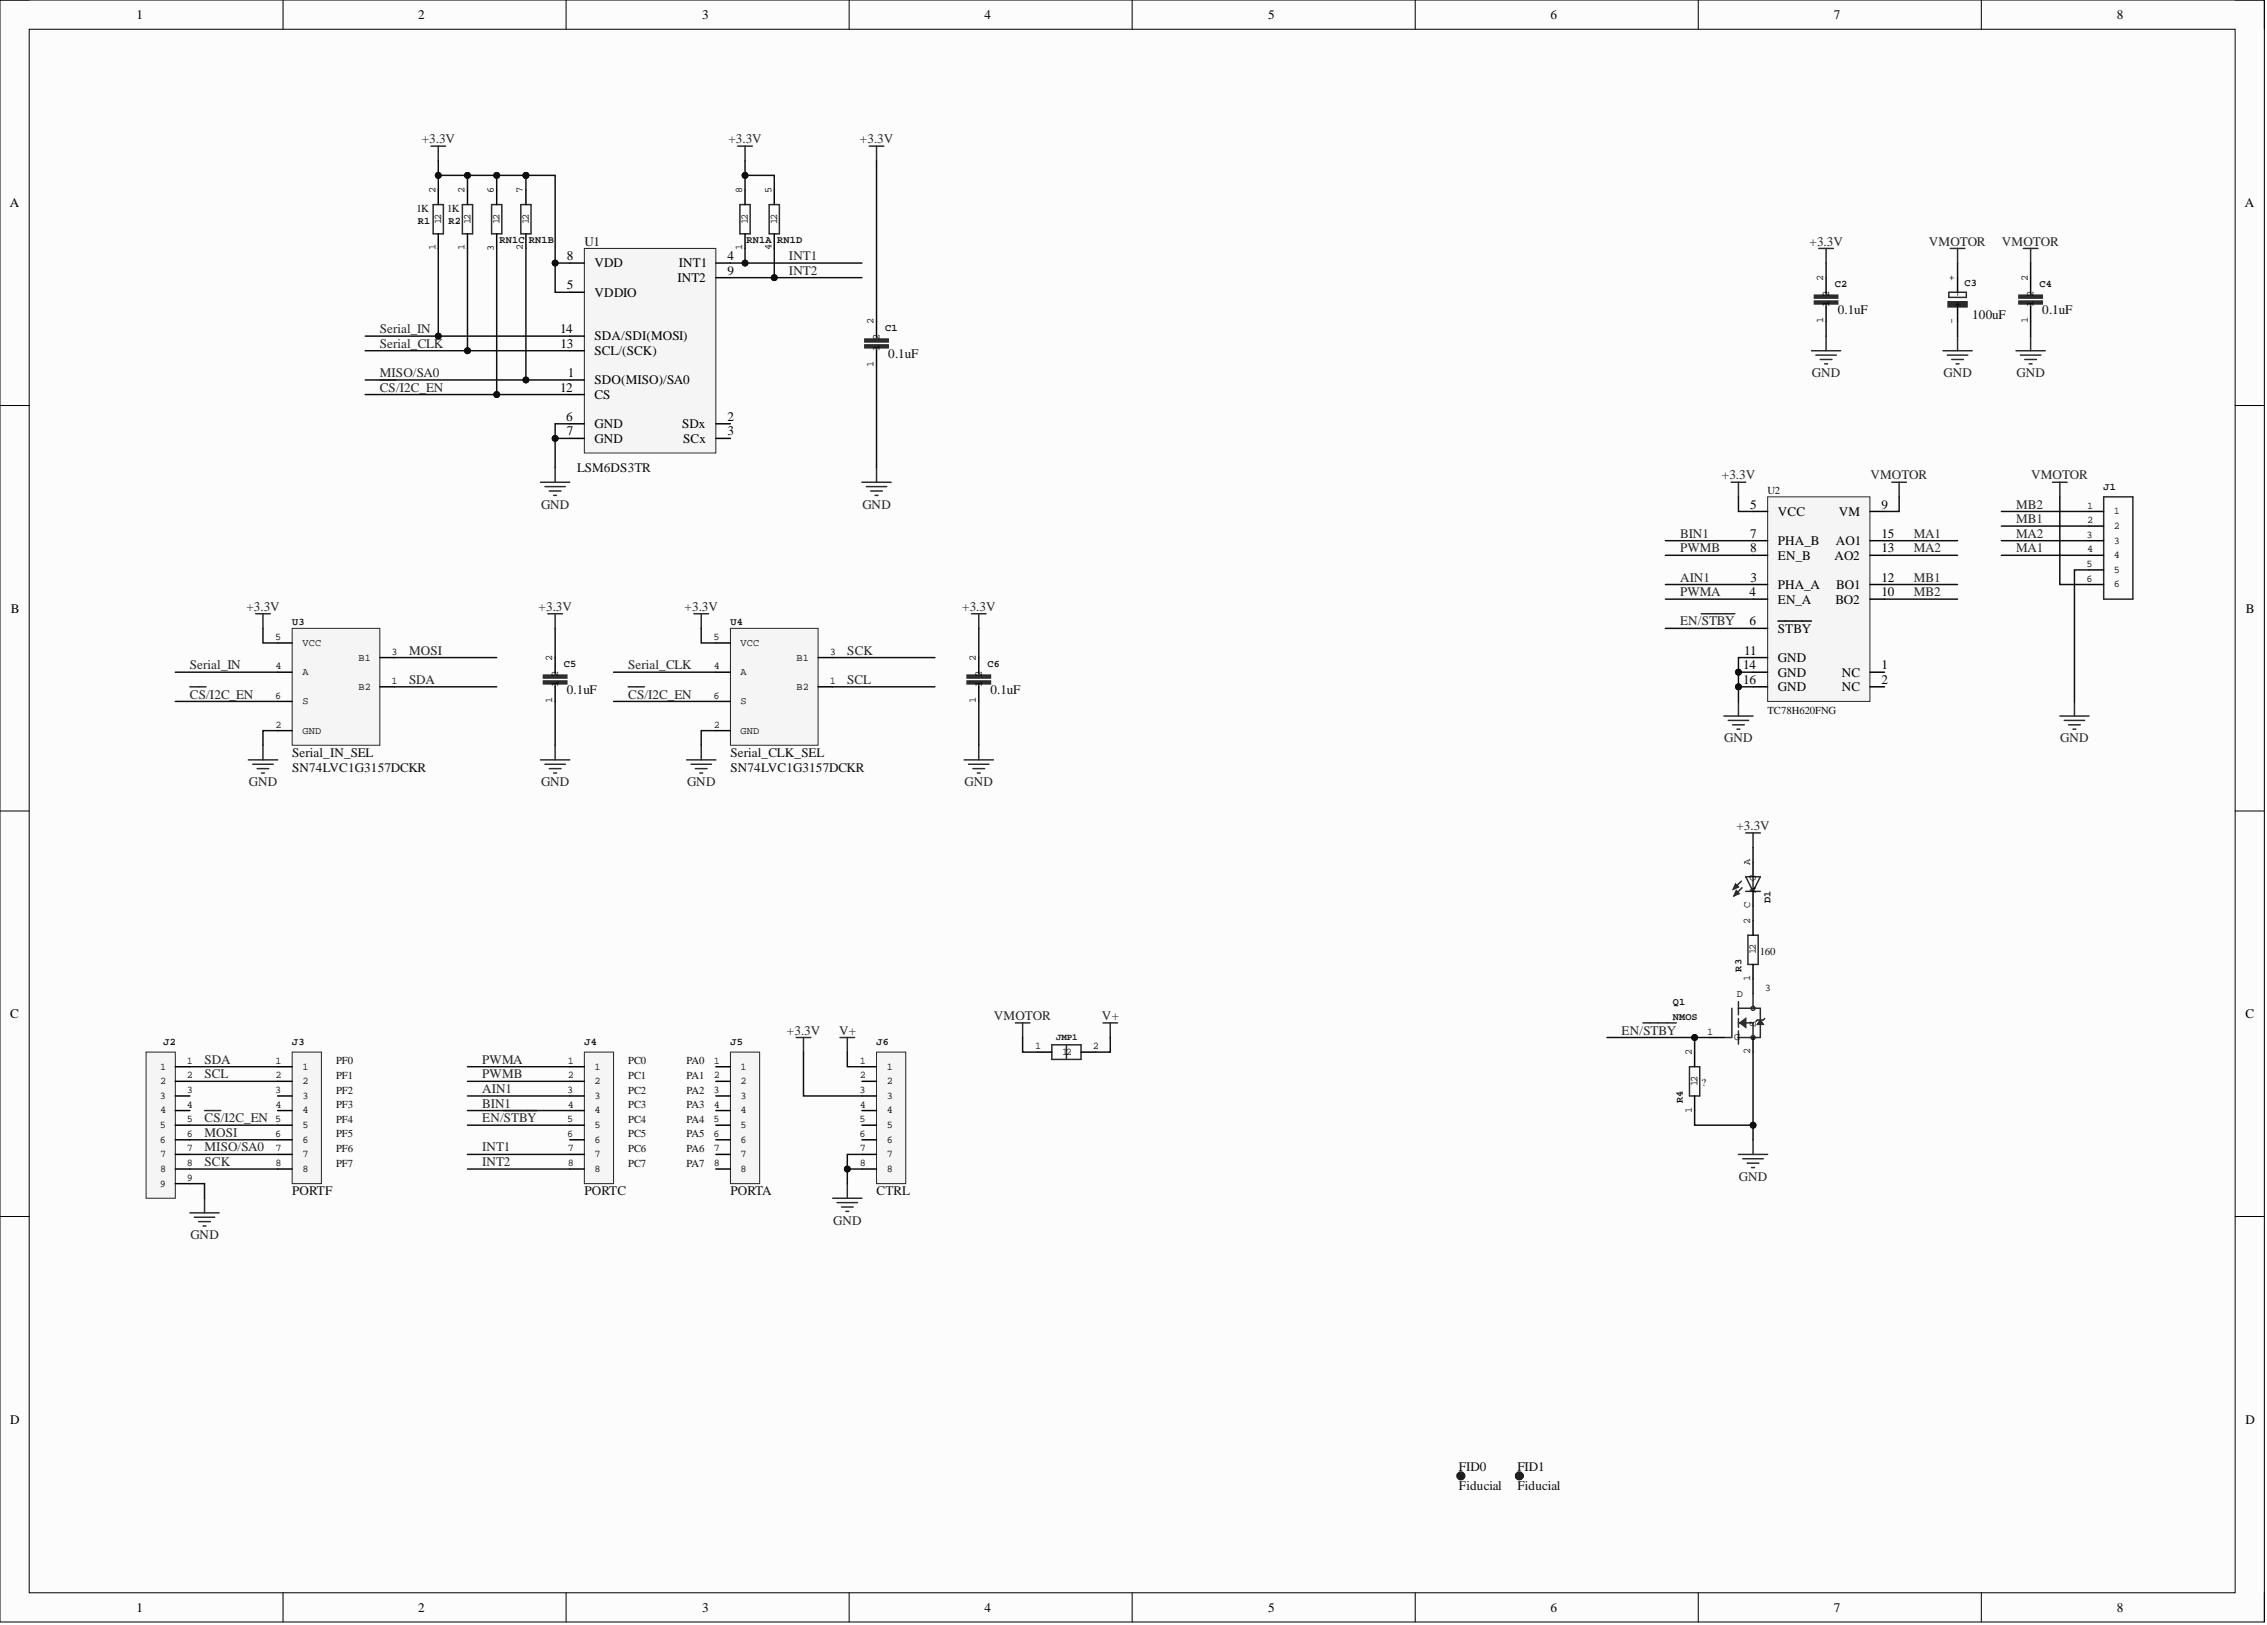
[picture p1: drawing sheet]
<svg xmlns="http://www.w3.org/2000/svg" width="393mm" height="282mm" viewBox="0 0 393 282" stroke-linecap="round" stroke-linejoin="round" font-family="sans-serif">
<defs><g id="words">
<g font-size="2.3">
<text x="23.7" y="3.3">1</text>
<text x="72.6" y="3.3">2</text>
<text x="121.8" y="3.3">3</text>
<text x="170.8" y="3.3">4</text>
<text x="220" y="3.3">5</text>
<text x="269" y="3.3">6</text>
<text x="318.2" y="3.3">7</text>
<text x="367.3" y="3.3">8</text>
<text x="1.7" y="35.9">A</text>
<text x="389.5" y="35.9">A</text>
<text x="98.3" y="45.1">8</text>
<text x="103.2" y="46.4">VDD</text>
<text x="117.8" y="46.4">INT1</text>
<text x="126.2" y="45.1">4</text>
<text x="126.2" y="47.7">9</text>
<text x="98.3" y="50.2">5</text>
<text x="103.2" y="51.5">VDDIO</text>
<text x="117.5" y="48.9">INT2</text>
<text x="97.2" y="57.8">14</text>
<text x="103.2" y="59.1">SDA/SDI(MOSI)</text>
<text x="97.3" y="60.3">13</text>
<text x="98.5" y="65.4">1</text>
<text x="103.2" y="61.6">SCL/(SCK)</text>
<text x="97.2" y="67.9">12</text>
<text x="103.2" y="66.7">SDO(MISO)/SA0</text>
<text x="103.2" y="69.2">CS</text>
<text x="98.3" y="73">6</text>
<text x="98.3" y="75.5">7</text>
<text x="103.2" y="74.3">GND</text>
<text x="103.2" y="76.8">GND</text>
<text x="118.4" y="74.3">SDx</text>
<text x="118.5" y="76.8">SCx</text>
<text x="126.2" y="73">2</text>
<text x="126.2" y="75.5">3</text>
<text x="303.7" y="88.2">5</text>
<text x="308.5" y="89.5">VCC</text>
<text x="319" y="89.5">VM</text>
<text x="326.5" y="88.2">9</text>
<text x="303.7" y="93.3">7</text>
<text x="303.7" y="95.8">8</text>
<text x="308.5" y="94.5">PHA_B</text>
<text x="318.5" y="94.5">AO1</text>
<text x="326.5" y="95.8">13</text>
<text x="326.5" y="93.3">15</text>
<text x="303.7" y="100.9">3</text>
<text x="308.5" y="97.1">EN_B</text>
<text x="318.3" y="97.1">AO2</text>
<text x="326.5" y="100.9">12</text>
<text x="1.9" y="106.3">B</text>
<text x="303.6" y="103.4">4</text>
<text x="308.5" y="102.2">PHA_A</text>
<text x="308.5" y="104.7">EN_A</text>
<text x="318.5" y="104.7">BO2</text>
<text x="318.6" y="102.2">BO1</text>
<text x="326.5" y="103.4">10</text>
<text x="389.7" y="106.3">B</text>
<text x="302.7" y="113.6">11</text>
<text x="303.6" y="108.5">6</text>
<text x="308.5" y="109.8">STBY</text>
<text x="302.5" y="116.1">14</text>
<text x="302.5" y="118.6">16</text>
<text x="308.5" y="114.8">GND</text>
<text x="308.5" y="117.4">GND</text>
<text x="308.5" y="119.9">GND</text>
<text x="319.5" y="117.4">NC</text>
<text x="319.5" y="119.9">NC</text>
<text x="326.5" y="116.1">1</text>
<text x="326.5" y="118.6">2</text>
<text x="1.8" y="176.6">C</text>
<text x="389.6" y="176.6">C</text>
<text x="1.8" y="247">D</text>
<text x="389.6" y="247">D</text>
<text x="23.7" y="279.6">1</text>
<text x="72.6" y="279.6">2</text>
<text x="121.8" y="279.6">3</text>
<text x="170.8" y="279.6">4</text>
<text x="220" y="279.6">5</text>
<text x="269" y="279.6">6</text>
<text x="318.2" y="279.6">7</text>
<text x="367.3" y="279.6">8</text>
</g>
<g font-size="2.3" fill="#262626">
<text x="73.2" y="24.8">+3.3V</text>
<text x="126.4" y="24.8">+3.3V</text>
<text x="149.2" y="24.8">+3.3V</text>
<text x="136.9" y="45.1">INT1</text>
<text x="136.9" y="47.7">INT2</text>
<text x="314" y="42.6">+3.3V</text>
<text x="334.7" y="42.6">VMOTOR</text>
<text x="347.3" y="42.6">VMOTOR</text>
<text x="65.9" y="57.8">Serial_IN</text>
<text x="65.9" y="65.4">MISO/SA0</text>
<text x="65.9" y="60.3">Serial_CLK</text>
<text x="314.4" y="65.4">GND</text>
<text x="337.2" y="65.4">GND</text>
<text x="349.9" y="65.4">GND</text>
<text x="65.9" y="67.9">CS/I2C_EN</text>
<text x="298.8" y="83.1">+3.3V</text>
<text x="324.5" y="83.1">VMOTOR</text>
<text x="352.4" y="83.1">VMOTOR</text>
<text x="93.9" y="88.2">GND</text>
<text x="149.6" y="88.2">GND</text>
<text x="349.8" y="88.2">MB2</text>
<text x="291.5" y="95.8">PWMB</text>
<text x="291.5" y="93.3">BIN1</text>
<text x="332.1" y="93.3">MA1</text>
<text x="332.1" y="95.8">MA2</text>
<text x="349.8" y="95.8">MA1</text>
<text x="349.8" y="93.3">MA2</text>
<text x="349.8" y="90.7">MB1</text>
<text x="291.5" y="100.9">AIN1</text>
<text x="332.1" y="100.9">MB1</text>
<text x="42.8" y="106">+3.3V</text>
<text x="93.4" y="106">+3.3V</text>
<text x="118.8" y="106">+3.3V</text>
<text x="167" y="106">+3.3V</text>
<text x="291.5" y="103.4">PWMA</text>
<text x="332.1" y="103.4">MB2</text>
<text x="71" y="113.6">MOSI</text>
<text x="147" y="113.6">SCK</text>
<text x="291.5" y="108.5">EN/STBY</text>
<text x="33" y="116.1">Serial_IN</text>
<text x="71" y="118.6">SDA</text>
<text x="109" y="116.1">Serial_CLK</text>
<text x="147" y="118.6">SCL</text>
<text x="33" y="121.2">CS/I2C_EN</text>
<text x="109" y="121.2">CS/I2C_EN</text>
<text x="299.2" y="128.8">GND</text>
<text x="357.5" y="128.8">GND</text>
<text x="43.2" y="136.4">GND</text>
<text x="93.9" y="136.4">GND</text>
<text x="119.2" y="136.4">GND</text>
<text x="167.4" y="136.4">GND</text>
<text x="301.3" y="144">+3.3V</text>
<text x="136.5" y="179.5">+3.3V</text>
<text x="145.6" y="179.5">V+</text>
<text x="172.4" y="176.9">VMOTOR</text>
<text x="191.2" y="176.9">V+</text>
<text x="281.4" y="179.5">EN/STBY</text>
<text x="35.5" y="184.5">SDA</text>
<text x="83.6" y="184.5">PWMA</text>
<text x="35.5" y="187.1">SCL</text>
<text x="83.6" y="189.6">AIN1</text>
<text x="83.6" y="187.1">PWMB</text>
<text x="35.5" y="197.2">MOSI</text>
<text x="35.5" y="194.7">CS/I2C_EN</text>
<text x="83.6" y="192.1">BIN1</text>
<text x="83.6" y="194.7">EN/STBY</text>
<text x="35.5" y="202.3">SCK</text>
<text x="35.5" y="199.7">MISO/SA0</text>
<text x="83.6" y="199.7">INT1</text>
<text x="83.6" y="202.3">INT2</text>
<text x="301.7" y="204.8">GND</text>
<text x="33" y="214.9">GND</text>
<text x="144.6" y="212.4">GND</text>
</g>
<g font-size="2.3" fill="#0e0e0e">
<text x="101.4" y="42.6">U1</text>
<text x="318.9" y="54.5">0.1uF</text>
<text x="342.2" y="55.3">100uF</text>
<text x="354.4" y="54.5">0.1uF</text>
<text x="154.1" y="62.1">0.1uF</text>
<text x="100.1" y="81.9">LSM6DS3TR</text>
<text x="98.3" y="120.4">0.1uF</text>
<text x="171.9" y="120.4">0.1uF</text>
<text x="50.7" y="131.3">Serial_IN_SEL</text>
<text x="126.7" y="131.3">Serial_CLK_SEL</text>
<text x="50.7" y="133.8">SN74LVC1G3157DCKR</text>
<text x="126.7" y="133.8">SN74LVC1G3157DCKR</text>
<text x="50.7" y="207.3">PORTF</text>
<text x="101.4" y="207.3">PORTC</text>
<text x="126.7" y="207.3">PORTA</text>
<text x="152.1" y="207.3">CTRL</text>
<text x="253.1" y="255.2">FID0</text>
<text x="263.3" y="255.2">FID1</text>
<text x="253.1" y="258.5">Fiducial</text>
<text x="263.3" y="258.5">Fiducial</text>
</g>
<g font-size="1.9" fill="#0e0e0e">
<text x="72.2" y="36.8">1K</text>
<text x="77.6" y="36.8">1K</text>
<text x="306.7" y="85.8">U2</text>
<text x="306.7" y="123.8">TC78H620FNG</text>
<text x="305.4" y="165.6">160</text>
<text x="58.3" y="184.6">PF0</text>
<text x="109" y="184.6">PC0</text>
<text x="119.1" y="184.6">PA0</text>
<text x="58.3" y="187.1">PF1</text>
<text x="58.3" y="189.7">PF2</text>
<text x="109" y="187.1">PC1</text>
<text x="109" y="189.7">PC2</text>
<text x="119.1" y="187.1">PA1</text>
<text x="119.1" y="189.7">PA2</text>
<text x="295.2" y="188.4">?</text>
<text x="58.3" y="192.2">PF3</text>
<text x="58.3" y="194.7">PF4</text>
<text x="58.3" y="197.3">PF5</text>
<text x="109" y="192.2">PC3</text>
<text x="109" y="194.7">PC4</text>
<text x="109" y="197.3">PC5</text>
<text x="119.1" y="192.2">PA3</text>
<text x="119.1" y="194.7">PA4</text>
<text x="119.1" y="197.3">PA5</text>
<text x="58.3" y="199.8">PF6</text>
<text x="58.3" y="202.4">PF7</text>
<text x="109" y="199.8">PC6</text>
<text x="109" y="202.4">PC7</text>
<text x="119.1" y="199.8">PA6</text>
<text x="119.1" y="202.4">PA7</text>
</g>
<g font-size="1.8">
<text x="75.5" y="33.5" transform="rotate(-90 75.5 33.5)">2</text>
<text x="80.6" y="33.5" transform="rotate(-90 80.6 33.5)">2</text>
<text x="85.7" y="33.5" transform="rotate(-90 85.7 33.5)">6</text>
<text x="90.7" y="33.5" transform="rotate(-90 90.7 33.5)">7</text>
<text x="128.8" y="33.5" transform="rotate(-90 128.8 33.5)">8</text>
<text x="133.8" y="33.5" transform="rotate(-90 133.8 33.5)">5</text>
<text x="76.5" y="38.8" transform="rotate(-90 76.5 38.8)">12</text>
<text x="81.6" y="38.8" transform="rotate(-90 81.6 38.8)">12</text>
<text x="86.7" y="38.8" transform="rotate(-90 86.7 38.8)">12</text>
<text x="91.8" y="38.8" transform="rotate(-90 91.8 38.8)">12</text>
<text x="129.8" y="38.8" transform="rotate(-90 129.8 38.8)">12</text>
<text x="134.8" y="38.8" transform="rotate(-90 134.8 38.8)">12</text>
<text x="75.5" y="43.4" transform="rotate(-90 75.5 43.4)">1</text>
<text x="80.6" y="43.4" transform="rotate(-90 80.6 43.4)">1</text>
<text x="85.7" y="43.5" transform="rotate(-90 85.7 43.5)">3</text>
<text x="90.7" y="43.4" transform="rotate(-90 90.7 43.4)">2</text>
<text x="128.8" y="43.4" transform="rotate(-90 128.8 43.4)">1</text>
<text x="133.8" y="43.4" transform="rotate(-90 133.8 43.4)">4</text>
<text x="316.3" y="48.7" transform="rotate(-90 316.3 48.7)">2</text>
<text x="317.4" y="53.3" transform="rotate(-90 317.4 53.3)">1</text>
<text x="317.4" y="51.5" transform="rotate(-90 317.4 51.5)">2</text>
<text x="339.2" y="48.7" transform="rotate(-90 339.2 48.7)">+</text>
<text x="340.2" y="53.4" transform="rotate(-90 340.2 53.4)">+</text>
<text x="340.2" y="51.5" transform="rotate(-90 340.2 51.5)">-</text>
<text x="351.8" y="48.7" transform="rotate(-90 351.8 48.7)">2</text>
<text x="352.8" y="53.3" transform="rotate(-90 352.8 53.3)">1</text>
<text x="352.8" y="51.5" transform="rotate(-90 352.8 51.5)">2</text>
<text x="151.6" y="56.3" transform="rotate(-90 151.6 56.3)">2</text>
<text x="152.6" y="59.1" transform="rotate(-90 152.6 59.1)">2</text>
<text x="316.3" y="56.1" transform="rotate(-90 316.3 56.1)">1</text>
<text x="339.2" y="56.2" transform="rotate(-90 339.2 56.2)">-</text>
<text x="351.8" y="56.1" transform="rotate(-90 351.8 56.1)">1</text>
<text x="151.6" y="63.7" transform="rotate(-90 151.6 63.7)">1</text>
<text x="152.6" y="60.9" transform="rotate(-90 152.6 60.9)">1</text>
<text x="362.1" y="88.2">1</text>
<text x="366.8" y="89.2">1</text>
<text x="362" y="93.3">3</text>
<text x="362.1" y="90.7">2</text>
<text x="362.1" y="95.8">4</text>
<text x="366.8" y="91.8">2</text>
<text x="366.8" y="94.3">3</text>
<text x="362" y="98.3">5</text>
<text x="362" y="100.9">6</text>
<text x="366.8" y="96.8">4</text>
<text x="366.8" y="99.4">5</text>
<text x="366.8" y="101.9">6</text>
<text x="47.7" y="111">5</text>
<text x="52.5" y="112">VCC</text>
<text x="67.9" y="113.6">3</text>
<text x="123.8" y="111">5</text>
<text x="128.5" y="112">VCC</text>
<text x="144" y="113.6">3</text>
<text x="47.8" y="116.1">4</text>
<text x="52.5" y="117.1">A</text>
<text x="62.2" y="114.6">B1</text>
<text x="62.2" y="119.6">B2</text>
<text x="67.9" y="118.6">1</text>
<text x="95.8" y="114.6" transform="rotate(-90 95.8 114.6)">2</text>
<text x="96.8" y="119.2" transform="rotate(-90 96.8 119.2)">1</text>
<text x="96.8" y="117.4" transform="rotate(-90 96.8 117.4)">2</text>
<text x="123.9" y="116.1">4</text>
<text x="128.5" y="117.1">A</text>
<text x="138.2" y="114.6">B1</text>
<text x="138.2" y="119.6">B2</text>
<text x="144" y="118.6">1</text>
<text x="169.3" y="114.6" transform="rotate(-90 169.3 114.6)">2</text>
<text x="170.3" y="119.2" transform="rotate(-90 170.3 119.2)">1</text>
<text x="170.3" y="117.4" transform="rotate(-90 170.3 117.4)">2</text>
<text x="47.7" y="121.2">6</text>
<text x="52.5" y="122.2">S</text>
<text x="95.8" y="122" transform="rotate(-90 95.8 122)">1</text>
<text x="123.8" y="121.2">6</text>
<text x="128.5" y="122.2">S</text>
<text x="169.3" y="122" transform="rotate(-90 169.3 122)">1</text>
<text x="47.8" y="126.2">2</text>
<text x="52.5" y="127.2">GND</text>
<text x="123.9" y="126.2">2</text>
<text x="128.5" y="127.2">GND</text>
<text x="303.7" y="150.1" transform="rotate(-90 303.7 150.1)">A</text>
<text x="304.7" y="155" transform="rotate(-90 304.7 155)">A C</text>
<text x="303.7" y="160.2" transform="rotate(-90 303.7 160.2)">2</text>
<text x="303.7" y="157.6" transform="rotate(-90 303.7 157.6)">C</text>
<text x="304.7" y="165.5" transform="rotate(-90 304.7 165.5)">12</text>
<text x="301.4" y="172.9">D</text>
<text x="303.7" y="170.2" transform="rotate(-90 303.7 170.2)">1</text>
<text x="306.2" y="171.9">3</text>
<text x="296.2" y="179.5">1</text>
<text x="304.7" y="178.2" transform="rotate(-90 304.7 178.2)">S</text>
<text x="27.8" y="185.5">1</text>
<text x="32.4" y="184.5">1</text>
<text x="47.8" y="184.5">1</text>
<text x="52.5" y="185.5">1</text>
<text x="98.5" y="184.5">1</text>
<text x="103.2" y="185.5">1</text>
<text x="123.9" y="184.5">1</text>
<text x="128.5" y="185.5">1</text>
<text x="149.2" y="184.5">1</text>
<text x="153.9" y="185.5">1</text>
<text x="179.6" y="182">1</text>
<text x="184.3" y="183">12</text>
<text x="189.6" y="182">2</text>
<text x="293.5" y="183" transform="rotate(-90 293.5 183)">2</text>
<text x="300.9" y="180.5">G</text>
<text x="303.7" y="182.8" transform="rotate(-90 303.7 182.8)">2</text>
<text x="27.7" y="190.6">3</text>
<text x="27.8" y="188.1">2</text>
<text x="32.4" y="187.1">2</text>
<text x="32.4" y="189.6">3</text>
<text x="47.7" y="189.6">3</text>
<text x="47.8" y="187.1">2</text>
<text x="52.5" y="188.1">2</text>
<text x="52.5" y="190.6">3</text>
<text x="98.4" y="189.6">3</text>
<text x="98.5" y="187.1">2</text>
<text x="103.2" y="188.1">2</text>
<text x="103.2" y="190.6">3</text>
<text x="123.8" y="189.6">3</text>
<text x="123.9" y="187.1">2</text>
<text x="128.5" y="188.1">2</text>
<text x="128.5" y="190.6">3</text>
<text x="149.1" y="189.6">3</text>
<text x="149.2" y="187.1">2</text>
<text x="153.9" y="188.1">2</text>
<text x="153.9" y="190.6">3</text>
<text x="294.5" y="188.3" transform="rotate(-90 294.5 188.3)">12</text>
<text x="27.7" y="195.7">5</text>
<text x="27.8" y="193.1">4</text>
<text x="32.4" y="192.1">4</text>
<text x="32.4" y="194.7">5</text>
<text x="32.4" y="197.2">6</text>
<text x="47.7" y="194.7">5</text>
<text x="47.7" y="197.2">6</text>
<text x="47.8" y="192.1">4</text>
<text x="52.5" y="193.1">4</text>
<text x="52.5" y="195.7">5</text>
<text x="98.4" y="194.7">5</text>
<text x="98.4" y="197.2">6</text>
<text x="98.5" y="192.1">4</text>
<text x="103.2" y="193.1">4</text>
<text x="103.2" y="195.7">5</text>
<text x="123.8" y="194.7">5</text>
<text x="123.8" y="197.2">6</text>
<text x="123.9" y="192.1">4</text>
<text x="128.5" y="193.1">4</text>
<text x="128.5" y="195.7">5</text>
<text x="149.1" y="194.7">5</text>
<text x="149.1" y="197.2">6</text>
<text x="149.2" y="192.1">4</text>
<text x="153.9" y="193.1">4</text>
<text x="153.9" y="195.7">5</text>
<text x="293.5" y="193" transform="rotate(-90 293.5 193)">1</text>
<text x="27.7" y="198.2">6</text>
<text x="27.8" y="200.7">7</text>
<text x="27.8" y="203.3">8</text>
<text x="32.4" y="199.7">7</text>
<text x="32.4" y="202.3">8</text>
<text x="47.8" y="199.7">7</text>
<text x="47.8" y="202.3">8</text>
<text x="52.5" y="198.2">6</text>
<text x="52.5" y="200.7">7</text>
<text x="52.5" y="203.3">8</text>
<text x="98.5" y="199.7">7</text>
<text x="98.5" y="202.3">8</text>
<text x="103.2" y="198.2">6</text>
<text x="103.2" y="200.7">7</text>
<text x="103.2" y="203.3">8</text>
<text x="123.9" y="199.7">7</text>
<text x="123.9" y="202.3">8</text>
<text x="128.5" y="198.2">6</text>
<text x="128.5" y="200.7">7</text>
<text x="128.5" y="203.3">8</text>
<text x="149.2" y="199.7">7</text>
<text x="149.2" y="202.3">8</text>
<text x="153.9" y="198.2">6</text>
<text x="153.9" y="200.7">7</text>
<text x="153.9" y="203.3">8</text>
<text x="27.7" y="205.8">9</text>
<text x="32.4" y="204.8">9</text>
</g>
<g font-size="1.8" fill="#0e0e0e">
<text x="72.5" y="38.8">R1</text>
<text x="77.8" y="38.8">R2</text>
<text x="86.7" y="42.1">RN1C</text>
<text x="91.8" y="42.1">RN1B</text>
<text x="129.5" y="42.1">RN1A</text>
<text x="134.8" y="42.1">RN1D</text>
<text x="318.4" y="49.8">C2</text>
<text x="340.8" y="49.7">C3</text>
<text x="353.9" y="49.8">C4</text>
<text x="153.6" y="57.4">C1</text>
<text x="365" y="84.9">J1</text>
<text x="50.7" y="108.5">U3</text>
<text x="126.7" y="108.5">U4</text>
<text x="97.8" y="115.7">C5</text>
<text x="171.3" y="115.7">C6</text>
<text x="307.2" y="156.6" transform="rotate(-90 307.2 156.6)">D1</text>
<text x="302.1" y="168.6" transform="rotate(-90 302.1 168.6)">R3</text>
<text x="290.2" y="174.4">Q1</text>
<text x="290.2" y="176.9">NMOS</text>
<text x="28.4" y="181.2">J2</text>
<text x="50.7" y="181.2">J3</text>
<text x="101.4" y="181.2">J4</text>
<text x="126.7" y="181.2">J5</text>
<text x="152.1" y="181.2">J6</text>
<text x="292" y="191.4" transform="rotate(-90 292 191.4)">R4</text>
</g>
<text font-size="1.6" fill="#0e0e0e" x="183.3" y="180.4">JMP1</text>
</g></defs>
<path d="M0 0h392.9v281.3h-392.9z" fill-rule="evenodd" fill="#fcfcfc"/>
<path d="M0 0h392.9v281.3h-392.9z" fill="none" stroke="#000" stroke-width=".17"/>
<path d="M5.1 5.1h382.7v271.2h-382.7z" fill-rule="evenodd" fill="#fcfcfc"/>
<g fill="none" stroke="#000" stroke-width=".17">
<path d="M0 0h5.1M5.1 5.1h382.7v271.2h-382.7zM49.1 0v5.1M98.2 0v5.1M147.3 0v5.1M196.4 0v5.1M245.6 0v5.1M294.7 0v5.1M343.8 0v5.1M387.8 0h5.1v5.1M0 70.3h5.1M387.8 70.3h5.1"/>
<path d="M0 140.7h5.1M387.8 140.7h5.1M0 211h5.1M387.8 211h5.1M49.1 276.3v5M98.2 276.3v5M147.3 276.3v5M196.4 276.3v5M245.6 276.3v5M294.7 276.3v5M343.8 276.3v5M392.9 276.3v5"/>
</g>
<path d="M152.1 58.3v.5M65.9 65.9h2.8M152.1 60.3v.5" fill="none" stroke="#262626" stroke-width=".25"/>
<path d="M150.1 59.8h4v.5h-4z" fill-rule="evenodd" fill="#262626"/>
<path d="M150.1 59.8h4v.5h-4z" fill="none" stroke="#262626" stroke-width=".25"/>
<path d="M150.1 58.8h4v.5h-4z" fill-rule="evenodd" fill="#262626"/>
<path d="M150.1 58.8h4v.5h-4zM149.6 83.6h5M150.3 84.4h3.6M151.1 85.2h2M151.8 85.9h.5M152.1 81.1v2.5" fill="none" stroke="#262626" stroke-width=".25"/>
<path d="M152.1 55.8v2.5M152.1 60.8v2.6" fill="none" stroke="#000" stroke-width=".25"/>
<path d="M101.4 43.1h22.8v35.5h-22.8z" fill-rule="evenodd" fill="#f5f5f5"/>
<path d="M101.4 43.1h22.8v35.5h-22.8z" fill="none" stroke="#262626" stroke-width=".17"/>
<path d="M98.9 45.6h2.5M98.9 50.7h2.5M98.9 58.3h2.5M124.2 45.6h2.5M124.2 48.2h2.5M98.9 73.5h2.5M98.9 65.9h2.5M98.9 76h2.5M98.9 68.4h2.5M98.9 60.8h2.5M124.2 73.5h2.5M124.2 76h2.5" fill="none" stroke="#000" stroke-width=".25"/>
<path d="M93.8 83.6h5.1M94.5 84.4h3.6M95.3 85.2h2M96.1 85.9h.5M96.3 81.1v2.5" fill="none" stroke="#262626" stroke-width=".25"/>
<path d="M50.7 109h15.2v20.3h-15.2z" fill-rule="evenodd" fill="#f5f5f5"/>
<path d="M50.7 109h15.2v20.3h-15.2z" fill="none" stroke="#262626" stroke-width=".17"/>
<path d="M48.2 116.6h2.5M48.2 111.5h2.5M65.9 114.1h2.5M65.9 119.1h2.5M48.2 126.7h2.5M48.2 121.7h2.5" fill="none" stroke="#000" stroke-width=".25"/>
<path d="M126.7 109h15.2v20.3h-15.2z" fill-rule="evenodd" fill="#f5f5f5"/>
<path d="M126.7 109h15.2v20.3h-15.2z" fill="none" stroke="#262626" stroke-width=".17"/>
<path d="M124.2 116.6h2.5M124.2 111.5h2.5M141.9 114.1h2.6M141.9 119.1h2.6M124.2 126.7h2.5M124.2 121.7h2.5" fill="none" stroke="#000" stroke-width=".25"/>
<g fill="none" stroke="#262626" stroke-width=".25">
<path d="M33 119.1h2.8M96.3 116.6v.5M96.3 118.6v.5M109 119.1h2.8M43.1 131.8h5.1M43.9 132.6h3.5M44.6 133.3h2M45.4 134.1h.5M45.6 129.3v2.5M119.1 131.8h5.1M119.9 132.6h3.5M120.7 133.3h2"/>
<path d="M121.4 134.1h.5M121.7 129.3v2.5"/>
</g>
<path d="M94.3 118.1h4v.5h-4z" fill-rule="evenodd" fill="#262626"/>
<path d="M94.3 118.1h4v.5h-4z" fill="none" stroke="#262626" stroke-width=".25"/>
<path d="M94.3 117.1h4v.5h-4z" fill-rule="evenodd" fill="#262626"/>
<path d="M94.3 117.1h4v.5h-4zM169.8 116.6v.5M169.8 118.6v.5" fill="none" stroke="#262626" stroke-width=".25"/>
<path d="M96.3 114.1v2.5M96.3 119.1v2.6" fill="none" stroke="#000" stroke-width=".25"/>
<path d="M167.8 118.1h4.1v.5h-4.1z" fill-rule="evenodd" fill="#262626"/>
<path d="M167.8 118.1h4.1v.5h-4.1z" fill="none" stroke="#262626" stroke-width=".25"/>
<path d="M167.8 117.1h4.1v.5h-4.1z" fill-rule="evenodd" fill="#262626"/>
<g fill="none" stroke="#262626" stroke-width=".25">
<path d="M74.8 25.4h2.5M76 25.4v2.5M150.8 25.4h2.6M152.1 25.4v2.5M356.1 83.6h2.6M357.4 83.6v2.6M44.4 106.5h2.5M45.6 106.5v2.5M95.1 106.5h2.5M96.3 106.5v2.5M120.4 106.5h2.5M121.7 106.5v2.5"/>
<path d="M167.8 117.1h4.1v.5h-4.1zM168.6 106.5h2.5M169.8 106.5v2.5M93.8 131.8h5.1M94.5 132.6h3.6M95.3 133.3h2M96.1 134.1h.5M96.3 129.3v2.5M167.3 131.8h5.1M168.1 132.6h3.5M168.8 133.3h2M169.6 134.1h.5"/>
<path d="M169.8 129.3v2.5"/>
</g>
<path d="M169.8 114.1v2.5M169.8 119.1v2.6" fill="none" stroke="#000" stroke-width=".25"/>
<path d="M50.7 182.5h5.1v22.8h-5.1z" fill-rule="evenodd" fill="#f5f5f5"/>
<path d="M50.7 182.5h5.1v22.8h-5.1z" fill="none" stroke="#262626" stroke-width=".17"/>
<path d="M48.2 185h2.5M48.2 187.6h2.5M48.2 190.1h2.5M48.2 192.6h2.5M48.2 195.2h2.5M48.2 197.7h2.5M48.2 200.2h2.5M48.2 202.8h2.5" fill="none" stroke="#000" stroke-width=".25"/>
<path d="M101.4 182.5h5.1v22.8h-5.1z" fill-rule="evenodd" fill="#f5f5f5"/>
<path d="M101.4 182.5h5.1v22.8h-5.1z" fill="none" stroke="#262626" stroke-width=".17"/>
<path d="M98.9 185h2.5M98.9 187.6h2.5M98.9 190.1h2.5M98.9 192.6h2.5M98.9 195.2h2.5M98.9 197.7h2.5M98.9 200.2h2.5M98.9 202.8h2.5" fill="none" stroke="#000" stroke-width=".25"/>
<path d="M126.7 182.5h5.1v22.8h-5.1z" fill-rule="evenodd" fill="#f5f5f5"/>
<path d="M126.7 182.5h5.1v22.8h-5.1z" fill="none" stroke="#262626" stroke-width=".17"/>
<path d="M124.2 185h2.5M124.2 187.6h2.5M124.2 190.1h2.5M124.2 192.6h2.5M124.2 195.2h2.5M124.2 197.7h2.5M124.2 200.2h2.5M124.2 202.8h2.5" fill="none" stroke="#000" stroke-width=".25"/>
<path d="M152.1 182.5h5.1v22.8h-5.1z" fill-rule="evenodd" fill="#f5f5f5"/>
<path d="M152.1 182.5h5.1v22.8h-5.1z" fill="none" stroke="#262626" stroke-width=".17"/>
<path d="M149.6 185h2.5M149.6 187.6h2.5M149.6 190.1h2.5M149.6 192.6h2.5M149.6 195.2h2.5M149.6 197.7h2.5M180 182.5h2.5M187.6 182.5h2.5M149.6 200.2h2.5M149.6 202.8h2.5" fill="none" stroke="#000" stroke-width=".25"/>
<g fill="none" stroke="#262626" stroke-width=".25">
<path d="M138.1 180h2.6M139.4 180v2.5M145.7 180h2.6M147 180v2.5M176.2 177.4h2.5M177.4 177.4v2.6M191.4 177.4h2.5M192.6 177.4v2.6M182.5 181.2h5.1v2.6h-5.1zM185 181.2v2.6M144.5 207.8h5.1M145.2 208.6h3.6"/>
<path d="M146 209.4h2M146.8 210.1h.5M147 205.3v2.5"/>
</g>
<path d="M25.3 182.5h5.1v25.3h-5.1z" fill-rule="evenodd" fill="#f5f5f5"/>
<path d="M25.3 182.5h5.1v25.3h-5.1z" fill="none" stroke="#262626" stroke-width=".17"/>
<g fill="none" stroke="#000" stroke-width=".25">
<path d="M362.5 88.7h2.5M362.5 91.3h2.5M362.5 93.8h2.5M362.5 96.3h2.5M362.5 98.9h2.5M362.5 101.4h2.5M30.4 185h2.6M30.4 187.6h2.6M30.4 190.1h2.6M30.4 192.6h2.6M30.4 195.2h2.6M30.4 197.7h2.6"/>
<path d="M30.4 200.2h2.6M30.4 202.8h2.6M30.4 205.3h2.6"/>
</g>
<g fill="none" stroke="#262626" stroke-width=".25">
<path d="M338.1 50.7h3.1v.9h-3.1zM338.4 43.1h2.5M339.7 43.1v2.5M365 86.2h5.1v17.7h-5.1zM357.4 124.2h5.1M358.2 125h3.5M358.9 125.7h2M359.7 126.5h.5M359.9 121.7v2.5M33 210.4h5M33.7 211.1h3.6M34.5 211.9h2"/>
<path d="M35.2 212.7h.5M35.5 207.8v2.6"/>
</g>
<path d="M338 52.3h3.3v.9h-3.3z" fill-rule="evenodd" fill="#262626"/>
<path d="M338 52.3h3.3v.9h-3.3zM339.7 58.3v2.5M352.3 50.7v.5M352.3 52.7v.5M337.1 60.8h5.1M337.9 61.6h3.5M338.6 62.4h2.1M339.4 63.1h.5" fill="none" stroke="#262626" stroke-width=".25"/>
<path d="M339.7 48.2v2.5M339.7 53.2v2.6" fill="none" stroke="#000" stroke-width=".25"/>
<path d="M350.3 52.2h4.1v.5h-4.1z" fill-rule="evenodd" fill="#262626"/>
<path d="M350.3 52.2h4.1v.5h-4.1z" fill="none" stroke="#262626" stroke-width=".25"/>
<path d="M350.3 51.2h4.1v.5h-4.1z" fill-rule="evenodd" fill="#262626"/>
<g fill="none" stroke="#262626" stroke-width=".25">
<path d="M85.3 35.5h1.8v5.1h-1.8zM90.4 35.5h1.7v5.1h-1.7zM128.4 35.5h1.8v5.1h-1.8zM133.5 35.5h1.7v5.1h-1.7zM316.8 50.7v.5M316.8 52.7v.5M350.3 51.2h4.1v.5h-4.1zM351.1 43.1h2.5M352.3 43.1v2.5M352.3 58.3v2.5M349.8 60.8h5.1M350.6 61.6h3.5"/>
<path d="M351.3 62.4h2M352.1 63.1h.5M87.3 192.6h5.9"/>
</g>
<path d="M86.2 33v2.5M91.3 33v2.5M129.3 33v2.5M134.3 33v2.5M86.2 40.6v2.5M91.3 40.6v2.5M129.3 40.6v2.5M134.3 40.6v2.5M352.3 48.2v2.5M352.3 53.2v2.6" fill="none" stroke="#000" stroke-width=".25"/>
<path d="M314.8 52.2h4.1v.5h-4.1z" fill-rule="evenodd" fill="#262626"/>
<path d="M314.8 52.2h4.1v.5h-4.1z" fill="none" stroke="#262626" stroke-width=".25"/>
<path d="M314.8 51.2h4.1v.5h-4.1z" fill-rule="evenodd" fill="#262626"/>
<g fill="none" stroke="#262626" stroke-width=".25">
<path d="M314.8 51.2h4.1v.5h-4.1zM315.6 43.1h2.5M316.8 43.1v2.5M316.8 58.3v2.5M314.3 60.8h5.1M315.1 61.6h3.5M315.8 62.4h2.1M316.6 63.1h.5M285.1 177.4h5.8M299.1 180h1.3M300.5 174.9v5.1M301.6 177.4h2.6v2.6"/>
<path d="M301.6 174.9h3.8v5.1h-3.8M301.6 173.8v2.2M301.6 176.7v1.5M301.6 178.8v2.3M304.2 172.4v2.5M306.2 176.7l-.3 .2h-1l-.2 .3M35.5 192.6h2.8"/>
</g>
<path d="M316.8 48.2v2.5M316.8 53.2v2.6" fill="none" stroke="#000" stroke-width=".25"/>
<path d="M305.4 176.9l.5 .8h-1z" fill="#262626"/>
<path d="M305.4 176.9l.5 .8h-1z" fill="none" stroke="#262626" stroke-width=".25"/>
<path d="M301.9 177.4l1-.7v1.5z" fill="#262626"/>
<g fill="none" stroke="#262626" stroke-width=".25">
<path d="M75.2 35.5h1.7v5.1h-1.7zM80.2 35.5h1.8v5.1h-1.8zM302.1 152.8l-1.4 1.4M302.3 154l-1.4 1.4M302.9 144.5h2.5M302.9 152.1h2.5l-1.2 2.5zM302.9 154.6h2.5M304.2 144.5v2.5M304.2 152.1v2.5M301.9 177.4l1-.7v1.5zM303.3 162.2h1.8v5.1h-1.8zM293.1 185h1.8v5.1h-1.8z"/>
<path d="M304.2 197.7v2.5M301.6 200.2h5.1M302.4 201h3.5M303.2 201.8h2M303.9 202.5h.5"/>
</g>
<g fill="none" stroke="#262626" stroke-width=".17">
<circle cx="304.2" cy="174.9" r=".35"/>
<circle cx="304.2" cy="180" r=".35"/>
</g>
<path d="M76 33v2.5M81.1 33v2.5M76 40.6v2.5M81.1 40.6v2.5M304.2 159.7v2.5M296.6 180h2.5M304.2 167.3v2.5M304.2 180v2.5M294 182.5v2.5M294 190.1v2.5" fill="none" stroke="#000" stroke-width=".25"/>
<path d="M301.1 153.4l.5 .5-.9 .3z" fill="#262626"/>
<path d="M301.1 153.4l.5 .5-.9 .3z" fill="none" stroke="#262626" stroke-width=".25"/>
<path d="M301.3 154.5l.5 .5-.9 .4z" fill="#262626"/>
<path d="M128 25.4h2.5M129.3 25.4v2.5M301.3 154.5l.5 .5-.9 .4z" fill="none" stroke="#262626" stroke-width=".25"/>
<path d="M304.2 149.5v2.6M304.2 154.6v2.6" fill="none" stroke="#000" stroke-width=".25"/>
<g fill="none" stroke="#1c1c1c" stroke-width=".76">
<circle cx="253.5" cy="256" r=".38"/>
<circle cx="263.6" cy="256" r=".38"/>
</g>
<path d="M306.7 86.2h17.7v35.5h-17.7z" fill-rule="evenodd" fill="#f5f5f5"/>
<path d="M306.7 86.2h17.7v35.5h-17.7z" fill="none" stroke="#262626" stroke-width=".17"/>
<g fill="none" stroke="#000" stroke-width=".25">
<path d="M304.2 88.7h2.5M304.2 93.8h2.5M304.2 96.3h2.5M324.4 88.7h2.6M324.4 93.8h2.6M324.4 96.3h2.6M304.2 116.6h2.5M304.2 119.1h2.5M304.2 101.4h2.5M304.2 103.9h2.5M304.2 109h2.5M304.2 114.1h2.5"/>
<path d="M308.5 107.7h5.8M324.4 116.6h2.6M324.4 119.1h2.6M324.4 101.4h2.6M324.4 103.9h2.6"/>
</g>
<path d="M300.4 83.6h2.5M301.6 83.6v2.6M328.3 83.6h2.5M329.5 83.6v2.6M295.2 106.5h5.8M299.1 124.2h5.1M299.9 125h3.5M300.6 125.7h2.1M301.4 126.5h.5M301.6 121.7v2.5" fill="none" stroke="#262626" stroke-width=".25"/>
<path d="M152.1 27.9v27.9M129.3 43.1v2.5h-2.6M152.1 63.4v17.7" fill="none" stroke="#0e0e0e" stroke-width=".25"/>
<circle cx="129.3" cy="45.6" r=".51" fill="#0e0e0e"/>
<circle cx="129.3" cy="45.6" r=".51" fill="none" stroke="#0e0e0e" stroke-width=".17"/>
<path d="M134.3 43.1v5.1h-7.6" fill="none" stroke="#0e0e0e" stroke-width=".25"/>
<circle cx="134.3" cy="48.2" r=".51" fill="#0e0e0e"/>
<circle cx="134.3" cy="48.2" r=".51" fill="none" stroke="#0e0e0e" stroke-width=".17"/>
<path d="M129.3 45.6h20.3" fill="none" stroke="#0e0e0e" stroke-width=".25"/>
<circle cx="129.3" cy="45.6" r=".51" fill="#0e0e0e"/>
<circle cx="129.3" cy="45.6" r=".51" fill="none" stroke="#0e0e0e" stroke-width=".17"/>
<path d="M134.3 48.2h15.3" fill="none" stroke="#0e0e0e" stroke-width=".25"/>
<circle cx="134.3" cy="48.2" r=".51" fill="#0e0e0e"/>
<circle cx="134.3" cy="48.2" r=".51" fill="none" stroke="#0e0e0e" stroke-width=".17"/>
<path d="M96.3 76h2.6" fill="none" stroke="#0e0e0e" stroke-width=".25"/>
<circle cx="96.3" cy="76" r=".51" fill="#0e0e0e"/>
<circle cx="96.3" cy="76" r=".51" fill="none" stroke="#0e0e0e" stroke-width=".17"/>
<path d="M63.4 60.8h35.5" fill="none" stroke="#0e0e0e" stroke-width=".25"/>
<circle cx="81.1" cy="60.8" r=".51" fill="#0e0e0e"/>
<circle cx="81.1" cy="60.8" r=".51" fill="none" stroke="#0e0e0e" stroke-width=".17"/>
<path d="M63.4 58.3h35.5" fill="none" stroke="#0e0e0e" stroke-width=".25"/>
<circle cx="76" cy="58.3" r=".51" fill="#0e0e0e"/>
<circle cx="76" cy="58.3" r=".51" fill="none" stroke="#0e0e0e" stroke-width=".17"/>
<g fill="none" stroke="#0e0e0e" stroke-width=".25">
<path d="M98.9 73.5h-2.6v7.6M30.4 116.6h17.8M45.6 109v2.5h2.6M68.4 114.1h17.8M68.4 119.1h17.8M96.3 109v5.1M106.5 116.6h17.7M121.7 109v2.5h2.5M144.5 114.1h17.7M144.5 119.1h17.7M169.8 109v5.1M30.4 121.7h17.8"/>
<path d="M48.2 126.7h-2.6v2.6M96.3 121.7v7.6M106.5 121.7h17.7M124.2 126.7h-2.5v2.6M169.8 121.7v7.6"/>
</g>
<circle cx="96.3" cy="76" r=".51" fill="#0e0e0e"/>
<circle cx="96.3" cy="76" r=".51" fill="none" stroke="#0e0e0e" stroke-width=".17"/>
<path d="M96.3 45.6h2.6" fill="none" stroke="#0e0e0e" stroke-width=".25"/>
<circle cx="96.3" cy="45.6" r=".51" fill="#0e0e0e"/>
<circle cx="96.3" cy="45.6" r=".51" fill="none" stroke="#0e0e0e" stroke-width=".17"/>
<g fill="none" stroke="#0e0e0e" stroke-width=".25">
<path d="M177.4 180v2.5h2.6M192.6 180v2.5h-2.5M33 185h15.2M33 187.6h15.2M33 197.7h15.2M81.1 185h17.8M81.1 187.6h17.8M81.1 190.1h17.8M81.1 192.6h17.8M147 182.5v2.5h2.6M33 200.2h15.2M33 202.8h15.2"/>
<path d="M149.6 200.2h-2.6v5.1"/>
</g>
<circle cx="147" cy="202.8" r=".51" fill="#0e0e0e"/>
<circle cx="147" cy="202.8" r=".51" fill="none" stroke="#0e0e0e" stroke-width=".17"/>
<path d="M147 202.8h2.6" fill="none" stroke="#0e0e0e" stroke-width=".25"/>
<circle cx="147" cy="202.8" r=".51" fill="#0e0e0e"/>
<circle cx="147" cy="202.8" r=".51" fill="none" stroke="#0e0e0e" stroke-width=".17"/>
<g fill="none" stroke="#0e0e0e" stroke-width=".25">
<path d="M316.8 45.6v2.6M316.8 55.8v2.5M339.7 45.6v2.6M339.7 55.8v2.5M352.3 45.6v2.6M352.3 55.8v2.5M347.3 96.3h15.2M347.3 93.8h15.2M347.3 91.3h15.2M347.3 88.7h15.2M357.4 86.2v15.2h5.1M362.5 98.9h-2.6v22.8"/>
<path d="M278.8 180h17.8M33 195.2h15.2M81.1 195.2h17.8M139.4 182.5v7.6h10.2M33 205.3h2.5v2.5M81.1 200.2h17.8M81.1 202.8h17.8"/>
</g>
<circle cx="294" cy="180" r=".51" fill="#0e0e0e"/>
<circle cx="294" cy="180" r=".51" fill="none" stroke="#0e0e0e" stroke-width=".17"/>
<path d="M63.4 65.9h35.5" fill="none" stroke="#0e0e0e" stroke-width=".25"/>
<circle cx="91.3" cy="65.9" r=".51" fill="#0e0e0e"/>
<circle cx="91.3" cy="65.9" r=".51" fill="none" stroke="#0e0e0e" stroke-width=".17"/>
<path d="M91.3 43.1v22.8" fill="none" stroke="#0e0e0e" stroke-width=".25"/>
<circle cx="91.3" cy="65.9" r=".51" fill="#0e0e0e"/>
<circle cx="91.3" cy="65.9" r=".51" fill="none" stroke="#0e0e0e" stroke-width=".17"/>
<path d="M91.3 30.4v2.6" fill="none" stroke="#0e0e0e" stroke-width=".25"/>
<circle cx="91.3" cy="30.4" r=".51" fill="#0e0e0e"/>
<circle cx="91.3" cy="30.4" r=".51" fill="none" stroke="#0e0e0e" stroke-width=".17"/>
<path d="M63.4 68.4h35.5" fill="none" stroke="#0e0e0e" stroke-width=".25"/>
<circle cx="86.2" cy="68.4" r=".51" fill="#0e0e0e"/>
<circle cx="86.2" cy="68.4" r=".51" fill="none" stroke="#0e0e0e" stroke-width=".17"/>
<path d="M91.3 30.4h5v20.3h2.6" fill="none" stroke="#0e0e0e" stroke-width=".25"/>
<circle cx="91.3" cy="30.4" r=".51" fill="#0e0e0e"/>
<circle cx="91.3" cy="30.4" r=".51" fill="none" stroke="#0e0e0e" stroke-width=".17"/>
<circle cx="96.3" cy="45.6" r=".51" fill="#0e0e0e"/>
<circle cx="96.3" cy="45.6" r=".51" fill="none" stroke="#0e0e0e" stroke-width=".17"/>
<path d="M86.2 43.1v25.3" fill="none" stroke="#0e0e0e" stroke-width=".25"/>
<circle cx="86.2" cy="68.4" r=".51" fill="#0e0e0e"/>
<circle cx="86.2" cy="68.4" r=".51" fill="none" stroke="#0e0e0e" stroke-width=".17"/>
<path d="M86.2 30.4v2.6" fill="none" stroke="#0e0e0e" stroke-width=".25"/>
<circle cx="86.2" cy="30.4" r=".51" fill="#0e0e0e"/>
<circle cx="86.2" cy="30.4" r=".51" fill="none" stroke="#0e0e0e" stroke-width=".17"/>
<path d="M76 27.9v2.5h15.3" fill="none" stroke="#0e0e0e" stroke-width=".25"/>
<circle cx="76" cy="30.4" r=".51" fill="#0e0e0e"/>
<circle cx="76" cy="30.4" r=".51" fill="none" stroke="#0e0e0e" stroke-width=".17"/>
<circle cx="81.1" cy="30.4" r=".51" fill="#0e0e0e"/>
<circle cx="81.1" cy="30.4" r=".51" fill="none" stroke="#0e0e0e" stroke-width=".17"/>
<circle cx="86.2" cy="30.4" r=".51" fill="#0e0e0e"/>
<circle cx="86.2" cy="30.4" r=".51" fill="none" stroke="#0e0e0e" stroke-width=".17"/>
<circle cx="91.3" cy="30.4" r=".51" fill="#0e0e0e"/>
<circle cx="91.3" cy="30.4" r=".51" fill="none" stroke="#0e0e0e" stroke-width=".17"/>
<path d="M81.1 30.4v2.6" fill="none" stroke="#0e0e0e" stroke-width=".25"/>
<circle cx="81.1" cy="30.4" r=".51" fill="#0e0e0e"/>
<circle cx="81.1" cy="30.4" r=".51" fill="none" stroke="#0e0e0e" stroke-width=".17"/>
<path d="M76 30.4v2.6" fill="none" stroke="#0e0e0e" stroke-width=".25"/>
<circle cx="76" cy="30.4" r=".51" fill="#0e0e0e"/>
<circle cx="76" cy="30.4" r=".51" fill="none" stroke="#0e0e0e" stroke-width=".17"/>
<path d="M81.1 43.1v17.7" fill="none" stroke="#0e0e0e" stroke-width=".25"/>
<circle cx="81.1" cy="60.8" r=".51" fill="#0e0e0e"/>
<circle cx="81.1" cy="60.8" r=".51" fill="none" stroke="#0e0e0e" stroke-width=".17"/>
<path d="M76 43.1v15.2" fill="none" stroke="#0e0e0e" stroke-width=".25"/>
<circle cx="76" cy="58.3" r=".51" fill="#0e0e0e"/>
<circle cx="76" cy="58.3" r=".51" fill="none" stroke="#0e0e0e" stroke-width=".17"/>
<path d="M304.2 182.5v15.2" fill="none" stroke="#0e0e0e" stroke-width=".25"/>
<circle cx="304.2" cy="195.2" r=".51" fill="#0e0e0e"/>
<circle cx="304.2" cy="195.2" r=".51" fill="none" stroke="#0e0e0e" stroke-width=".17"/>
<path d="M294 180v2.5" fill="none" stroke="#0e0e0e" stroke-width=".25"/>
<circle cx="294" cy="180" r=".51" fill="#0e0e0e"/>
<circle cx="294" cy="180" r=".51" fill="none" stroke="#0e0e0e" stroke-width=".17"/>
<path d="M294 192.6v2.6h10.2" fill="none" stroke="#0e0e0e" stroke-width=".25"/>
<circle cx="304.2" cy="195.2" r=".51" fill="#0e0e0e"/>
<circle cx="304.2" cy="195.2" r=".51" fill="none" stroke="#0e0e0e" stroke-width=".17"/>
<path d="M129.3 33v-2.6h5v2.6M304.2 147v2.5M304.2 157.2v2.5M304.2 169.8v2.6" fill="none" stroke="#0e0e0e" stroke-width=".25"/>
<circle cx="129.3" cy="30.4" r=".51" fill="#0e0e0e"/>
<circle cx="129.3" cy="30.4" r=".51" fill="none" stroke="#0e0e0e" stroke-width=".17"/>
<path d="M129.3 27.9v2.5" fill="none" stroke="#0e0e0e" stroke-width=".25"/>
<circle cx="129.3" cy="30.4" r=".51" fill="#0e0e0e"/>
<circle cx="129.3" cy="30.4" r=".51" fill="none" stroke="#0e0e0e" stroke-width=".17"/>
<path d="M304.2 114.1h-2.6v7.6" fill="none" stroke="#0e0e0e" stroke-width=".25"/>
<circle cx="301.6" cy="116.6" r=".51" fill="#0e0e0e"/>
<circle cx="301.6" cy="116.6" r=".51" fill="none" stroke="#0e0e0e" stroke-width=".17"/>
<circle cx="301.6" cy="119.1" r=".51" fill="#0e0e0e"/>
<circle cx="301.6" cy="119.1" r=".51" fill="none" stroke="#0e0e0e" stroke-width=".17"/>
<path d="M301.6 116.6h2.6" fill="none" stroke="#0e0e0e" stroke-width=".25"/>
<circle cx="301.6" cy="116.6" r=".51" fill="#0e0e0e"/>
<circle cx="301.6" cy="116.6" r=".51" fill="none" stroke="#0e0e0e" stroke-width=".17"/>
<path d="M301.6 119.1h2.6" fill="none" stroke="#0e0e0e" stroke-width=".25"/>
<circle cx="301.6" cy="119.1" r=".51" fill="#0e0e0e"/>
<circle cx="301.6" cy="119.1" r=".51" fill="none" stroke="#0e0e0e" stroke-width=".17"/>
<path d="M289 96.3h15.2M289 93.8h15.2M301.6 86.2v2.5h2.6M327 96.3h12.7M327 93.8h12.7M329.5 86.2v2.5h-2.5M289 109h15.2M289 103.9h15.2M289 101.4h15.2M327 103.9h12.7M327 101.4h12.7" fill="none" stroke="#0e0e0e" stroke-width=".25"/>
<use href="#words"/>
</svg>
